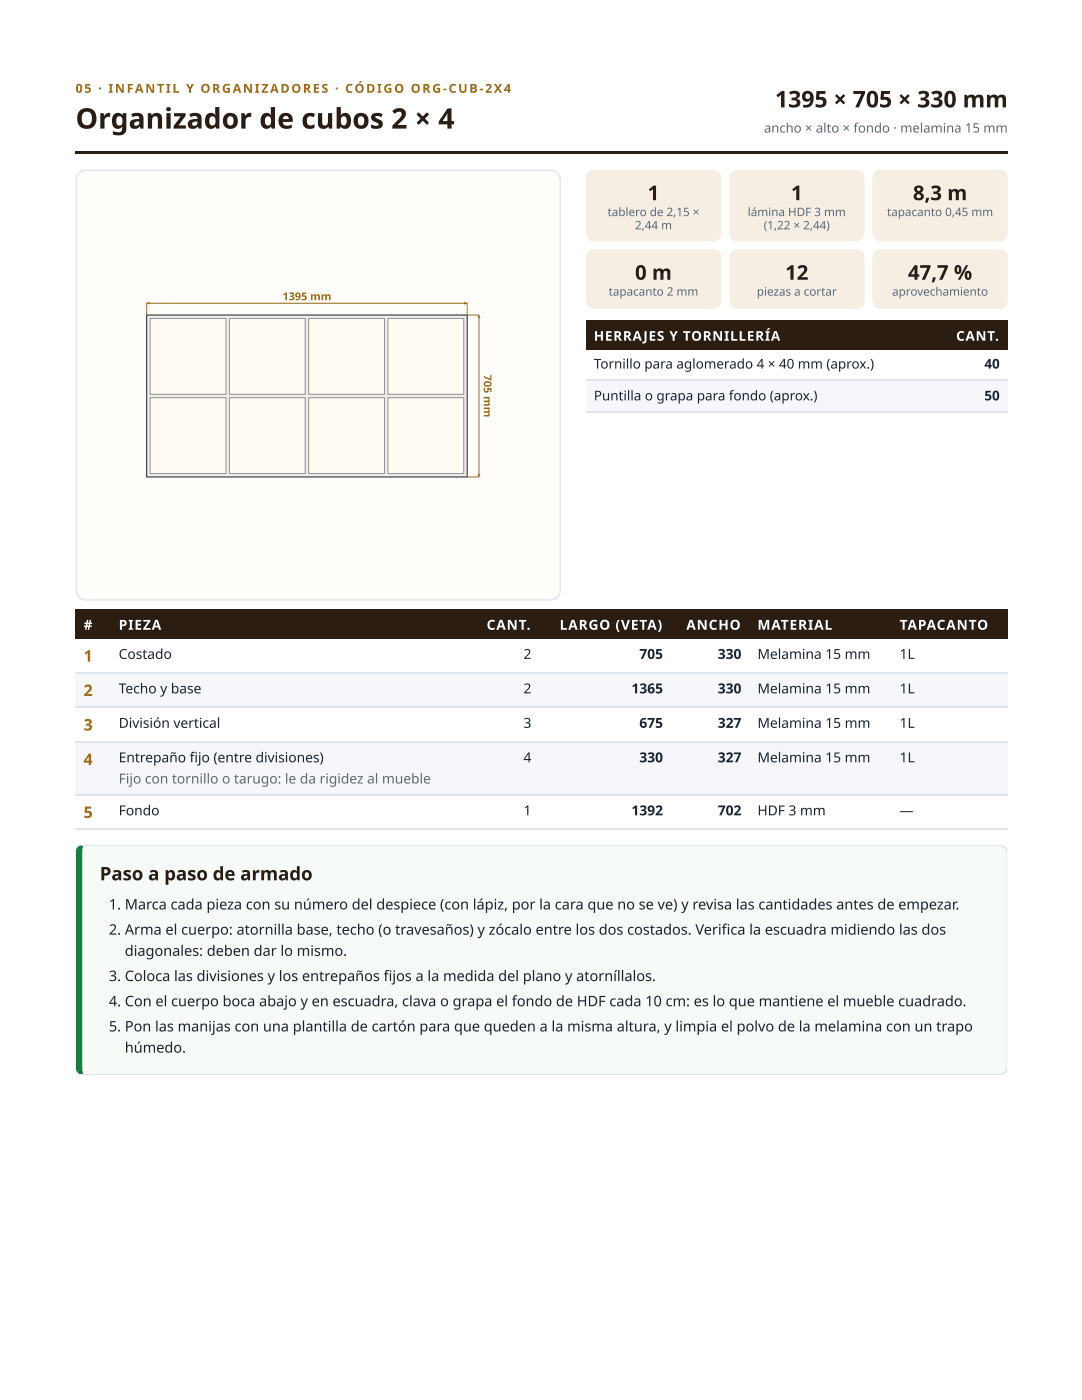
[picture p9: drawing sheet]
<svg xmlns="http://www.w3.org/2000/svg" width="216mm" height="279mm" viewBox="0 0 216 279" stroke-linecap="round" stroke-linejoin="round" font-family="sans-serif">
<defs><g id="words">
<text font-size="5.6" fill="#2b1d12" x="15.1" y="25.7">Organizador de cubos 2 × 4</text>
<text font-size="4.6" fill="#2b1d12" x="154.6" y="21.4">1395 × 705 × 330 mm</text>
<g font-size="4.1" fill="#2b1d12">
<text x="129.2" y="40">1</text>
<text x="157.8" y="40">1</text>
<text x="182.2" y="40">8,3 m</text>
<text x="126.7" y="55.8">0 m</text>
<text x="156.7" y="55.8">12</text>
<text x="181.2" y="55.8">47,7 %</text>
</g>
<text font-size="3.7" fill="#2b1d12" x="19.9" y="175.7">Paso a paso de armado</text>
<g font-size="3.2" fill="#a26a10">
<text x="16.7" y="132">1</text>
<text x="16.7" y="138.9">2</text>
<text x="16.7" y="145.8">3</text>
<text x="16.7" y="152.7">4</text>
<text x="16.7" y="163.2">5</text>
</g>
<g font-size="2.9" fill="#1b2333">
<text x="21.7" y="181.5">1. Marca cada pieza con su número del despiece (con lápiz, por la cara que no se ve) y revisa las cantidades antes de empezar.</text>
<text x="21.7" y="186.5">2. Arma el cuerpo: atornilla base, techo (o travesaños) y zócalo entre los dos costados. Verifi ca la escuadra midiendo las dos</text>
<text x="24.9" y="190.8">diagonales: deben dar lo mismo.</text>
<text x="21.7" y="195.8">3. Coloca las divisiones y los entrepaños fi jos a la medida del plano y atorníllalos.</text>
<text x="21.7" y="200.8">4. Con el cuerpo boca abajo y en escuadra, clava o grapa el fondo de HDF cada 10 cm: es lo que mantiene el mueble cuadrado.</text>
<text x="21.7" y="205.8">5. Pon las manijas con una plantilla de cartón para que queden a la misma altura, y limpia el polvo de la melamina con un trapo</text>
<text x="24.9" y="210.1">húmedo.</text>
</g>
<g font-size="2.8" fill="#fff">
<text x="16.7" y="125.7">#</text>
<text x="23.7" y="125.7">PIEZA</text>
<text x="97.1" y="125.7">CANT.</text>
<text x="111.7" y="125.7">LARGO (VETA)</text>
<text x="136.9" y="125.7">ANCHO</text>
<text x="151.1" y="125.7">MATERIAL</text>
<text x="179.5" y="125.7">TAPACANTO</text>
</g>
<g font-size="2.8" fill="#1b2333">
<text x="23.7" y="131.5">Costado</text>
<text x="104.5" y="131.5">2</text>
<text x="127.6" y="131.5">705</text>
<text x="143.2" y="131.5">330</text>
<text x="151.1" y="131.5">Melamina 15 mm</text>
<text x="179.5" y="131.5">1L</text>
<text x="23.7" y="138.4">Techo y base</text>
<text x="104.5" y="138.4">2</text>
<text x="126" y="138.4">1365</text>
<text x="143.2" y="138.4">330</text>
<text x="151.1" y="138.4">Melamina 15 mm</text>
<text x="179.5" y="138.4">1L</text>
<text x="23.7" y="145.3">División vertical</text>
<text x="104.5" y="145.3">3</text>
<text x="127.6" y="145.3">675</text>
<text x="143.2" y="145.3">327</text>
<text x="151.1" y="145.3">Melamina 15 mm</text>
<text x="179.5" y="145.3">1L</text>
<text x="23.7" y="152.1">Entrepaño fi jo (entre divisiones)</text>
<text x="104.5" y="152.1">4</text>
<text x="127.6" y="152.1">330</text>
<text x="143.2" y="152.1">327</text>
<text x="151.1" y="152.1">Melamina 15 mm</text>
<text x="179.5" y="152.1">1L</text>
<text x="23.7" y="162.7">Fondo</text>
<text x="104.5" y="162.7">1</text>
<text x="126" y="162.7">1392</text>
<text x="143.2" y="162.7">702</text>
<text x="151.1" y="162.7">HDF 3 mm</text>
<text x="179.5" y="162.7">—</text>
</g>
<text font-size="2.8" fill="#5d6678" x="23.7" y="156.4">Fijo con tornillo o tarugo: le da rigidez al mueble</text>
<g font-size="2.7" fill="#fff">
<text x="118.5" y="68">HERRAJES Y TORNILLERÍA</text>
<text x="190.8" y="68">CANT.</text>
</g>
<g font-size="2.7" fill="#1b2333">
<text x="118.5" y="73.6">Tornillo para aglomerado 4 × 40 mm (aprox.)</text>
<text x="196.4" y="73.6">40</text>
<text x="118.5" y="79.9">Puntilla o grapa para fondo (aprox.)</text>
<text x="196.4" y="79.9">50</text>
</g>
<text font-size="2.6" fill="#5d6678" x="152.4" y="26.5">ancho × alto × fondo · melamina 15 mm</text>
<text font-size="2.5" fill="#a26a10" x="15.1" y="18.5">05 · INFANTIL Y ORGANIZADORES · CÓDIGO ORG-CUB-2X4</text>
<g font-size="2.3" fill="#5d6678">
<text x="121.2" y="43.1">tablero de 2,15 ×</text>
<text x="126.7" y="45.8">2,44 m</text>
<text x="149.2" y="43.1">lámina HDF 3 mm</text>
<text x="152.4" y="45.8">(1,22 × 2,44)</text>
<text x="177" y="43.1">tapacanto 0,45 mm</text>
<text x="121.4" y="59">tapacanto 2 mm</text>
<text x="151" y="59">piezas a cortar</text>
<text x="178" y="59">aprovechamiento</text>
</g>
<g font-size="2.2" fill="#b07a12">
<text x="56.4" y="59.9">1395 mm</text>
<text x="96.5" y="74.8" transform="rotate(90 96.5 74.8)">705 mm</text>
</g>
</g></defs>
<g fill="#2b1d12">
<path d="M15.1 30.2h185.9v.5h-185.9z"/>
<path d="M15.1 121.7h6.9v5.8h-6.9z"/>
<path d="M22 121.7h72.2v5.8h-72.2z"/>
<path d="M94.2 121.7h13.5v5.8h-13.5z"/>
<path d="M107.7 121.7h26.2v5.8h-26.2z"/>
<path d="M133.9 121.7h15.6v5.8h-15.6z"/>
<path d="M149.5 121.7h28.3v5.8h-28.3z"/>
<path d="M177.8 121.7h23.2v5.8h-23.2z"/>
</g>
<g fill="#f6f7fa">
<path d="M15.1 134.4h6.9v6.9h-6.9z"/>
<path d="M22 134.4h72.2v6.9h-72.2z"/>
<path d="M94.2 134.4h13.5v6.9h-13.5z"/>
<path d="M107.7 134.4h26.2v6.9h-26.2z"/>
<path d="M133.9 134.4h15.6v6.9h-15.6z"/>
<path d="M149.5 134.4h28.3v6.9h-28.3z"/>
<path d="M177.8 134.4h23.2v6.9h-23.2z"/>
<path d="M15.1 147.9h6.9v10.8h-6.9z"/>
<path d="M22 147.9h72.2v10.8h-72.2z"/>
<path d="M94.2 147.9h13.5v10.8h-13.5z"/>
<path d="M107.7 147.9h26.2v10.8h-26.2z"/>
<path d="M133.9 147.9h15.6v10.8h-15.6z"/>
<path d="M149.5 147.9h28.3v10.8h-28.3z"/>
<path d="M177.8 147.9h23.2v10.8h-23.2z"/>
</g>
<path d="M15.1 134.3h185.9M15.1 141.2h185.9M15.1 148h185.9M15.1 158.6h185.9M15.1 165.5h185.9" fill="none" stroke="#dfe3ea" stroke-width=".26"/>
<path d="M16.2 168.9l.5-.2h182.8a1.47 1.47 0 0 1 1.5 1.4v42.9a1.47 1.47 0 0 1-1.5 1.4h-182.8a1.3 1.3 0 0 1-1-1.4v-42.9l.2-.7z" fill="#f7fbf7"/>
<g fill="#dfe3ea">
<path d="M15.1 168.5h185.9v1h-185.9z"/>
<path d="M15.1 213.6h185.9v1h-185.9z"/>
<path d="M200.1 168.5h.9v46.1h-.9z"/>
</g>
<path d="M15.1 168.5h1.6v46.1h-1.6z" fill="#15803d"/>
<path d="M15.8 34.5l.6-.4 .7-.1h92.8a1.87 1.87 0 0 1 1.9 1.9v82a1.87 1.87 0 0 1-1.9 1.8h-92.8a1.87 1.87 0 0 1-1.9-1.8v-82l.2-.7z" fill="#fffdf9"/>
<path d="M15.8 34.5l.6-.4 .7-.1h92.8a1.87 1.87 0 0 1 1.9 1.9v82a1.87 1.87 0 0 1-1.9 1.8h-92.8a1.87 1.87 0 0 1-1.9-1.8v-82l.2-.7z" fill="none" stroke="#dfe3ea" stroke-width=".26"/>
<path d="M29.3 62.9h63.9v32.3h-63.9z" fill="#f4ece0"/>
<path d="M29.3 62.9h63.9v32.3h-63.9z" fill="none" stroke="#1b2333" stroke-width=".2"/>
<path d="M30 63.6h15.1v15.1h-15.1z" fill="#fffaf2"/>
<path d="M30 63.6h15.1v15.1h-15.1z" fill="none" stroke="#8a93a3" stroke-width=".2"/>
<path d="M45.8 63.6h15.1v15.1h-15.1z" fill="#fffaf2"/>
<path d="M45.8 63.6h15.1v15.1h-15.1z" fill="none" stroke="#8a93a3" stroke-width=".2"/>
<path d="M61.6 63.6h15.1v15.1h-15.1z" fill="#fffaf2"/>
<path d="M61.6 63.6h15.1v15.1h-15.1z" fill="none" stroke="#8a93a3" stroke-width=".2"/>
<path d="M77.4 63.6h15.1v15.1h-15.1z" fill="#fffaf2"/>
<path d="M77.4 63.6h15.1v15.1h-15.1z" fill="none" stroke="#8a93a3" stroke-width=".2"/>
<path d="M30 79.4h15.1v15.1h-15.1z" fill="#fffaf2"/>
<path d="M30 79.4h15.1v15.1h-15.1z" fill="none" stroke="#8a93a3" stroke-width=".2"/>
<path d="M45.8 79.4h15.1v15.1h-15.1z" fill="#fffaf2"/>
<path d="M45.8 79.4h15.1v15.1h-15.1z" fill="none" stroke="#8a93a3" stroke-width=".2"/>
<path d="M61.6 79.4h15.1v15.1h-15.1z" fill="#fffaf2"/>
<path d="M61.6 79.4h15.1v15.1h-15.1z" fill="none" stroke="#8a93a3" stroke-width=".2"/>
<path d="M77.4 79.4h15.1v15.1h-15.1z" fill="#fffaf2"/>
<path d="M77.4 79.4h15.1v15.1h-15.1z" fill="none" stroke="#8a93a3" stroke-width=".2"/>
<path d="M29.3 62.9v-2.4h63.9v2.4" fill="none" stroke="#b07a12" stroke-width=".2"/>
<path d="M29.3 60.5l.6-.3v.6zM92.6 60.2v.6l.6-.3z" fill="#b07a12"/>
<path d="M93.2 62.9h2.4v32.3h-2.4" fill="none" stroke="#b07a12" stroke-width=".2"/>
<path d="M95.6 62.9l-.3 .6h.6zM95.3 94.6h.6l-.3 .6z" fill="#b07a12"/>
<g fill="#2b1d12">
<path d="M116.9 64h70.2v5.8h-70.2z"/>
<path d="M187.1 64h13.9v5.8h-13.9z"/>
</g>
<g fill="#f6f7fa">
<path d="M116.9 75.9h70.2v6.4h-70.2z"/>
<path d="M187.1 75.9h13.9v6.4h-13.9z"/>
</g>
<path d="M116.9 75.8h84.1M116.9 82.2h84.1" fill="none" stroke="#dfe3ea" stroke-width=".26"/>
<g fill="#f6eee2">
<path d="M117.4 34.3l.5-.3 .6-.1h23.8a1.6 1.6 0 0 1 1.6 1.6v11.1a1.6 1.6 0 0 1-1.6 1.6h-23.8a1.6 1.6 0 0 1-1.6-1.6v-11.1l.2-.6z"/>
<path d="M146 34.3l.5-.3 .6-.1h23.8a1.6 1.6 0 0 1 1.6 1.6v11.1a1.6 1.6 0 0 1-1.6 1.6h-23.8a1.6 1.6 0 0 1-1.6-1.6v-11.1l.1-.6z"/>
<path d="M174.6 34.3l.5-.3 .6-.1h23.8a1.52 1.52 0 0 1 1.5 1.6v11.1a1.52 1.52 0 0 1-1.5 1.6h-23.8a1.6 1.6 0 0 1-1.6-1.6v-11.1l.1-.6z"/>
<path d="M117.4 50.2l.5-.3 .6-.2h23.8a1.6 1.6 0 0 1 1.6 1.6v8.7a1.6 1.6 0 0 1-1.6 1.6h-23.8a1.6 1.6 0 0 1-1.6-1.6v-8.7l.2-.6z"/>
<path d="M146 50.2l.5-.3 .6-.2h23.8a1.6 1.6 0 0 1 1.6 1.6v8.7a1.6 1.6 0 0 1-1.6 1.6h-23.8a1.6 1.6 0 0 1-1.6-1.6v-8.7l.1-.6z"/>
<path d="M174.6 50.2l.5-.3 .6-.2h23.8a1.52 1.52 0 0 1 1.5 1.6v8.7a1.52 1.52 0 0 1-1.5 1.6h-23.8a1.6 1.6 0 0 1-1.6-1.6v-8.7l.1-.6z"/>
</g>
<use href="#words"/>
</svg>
